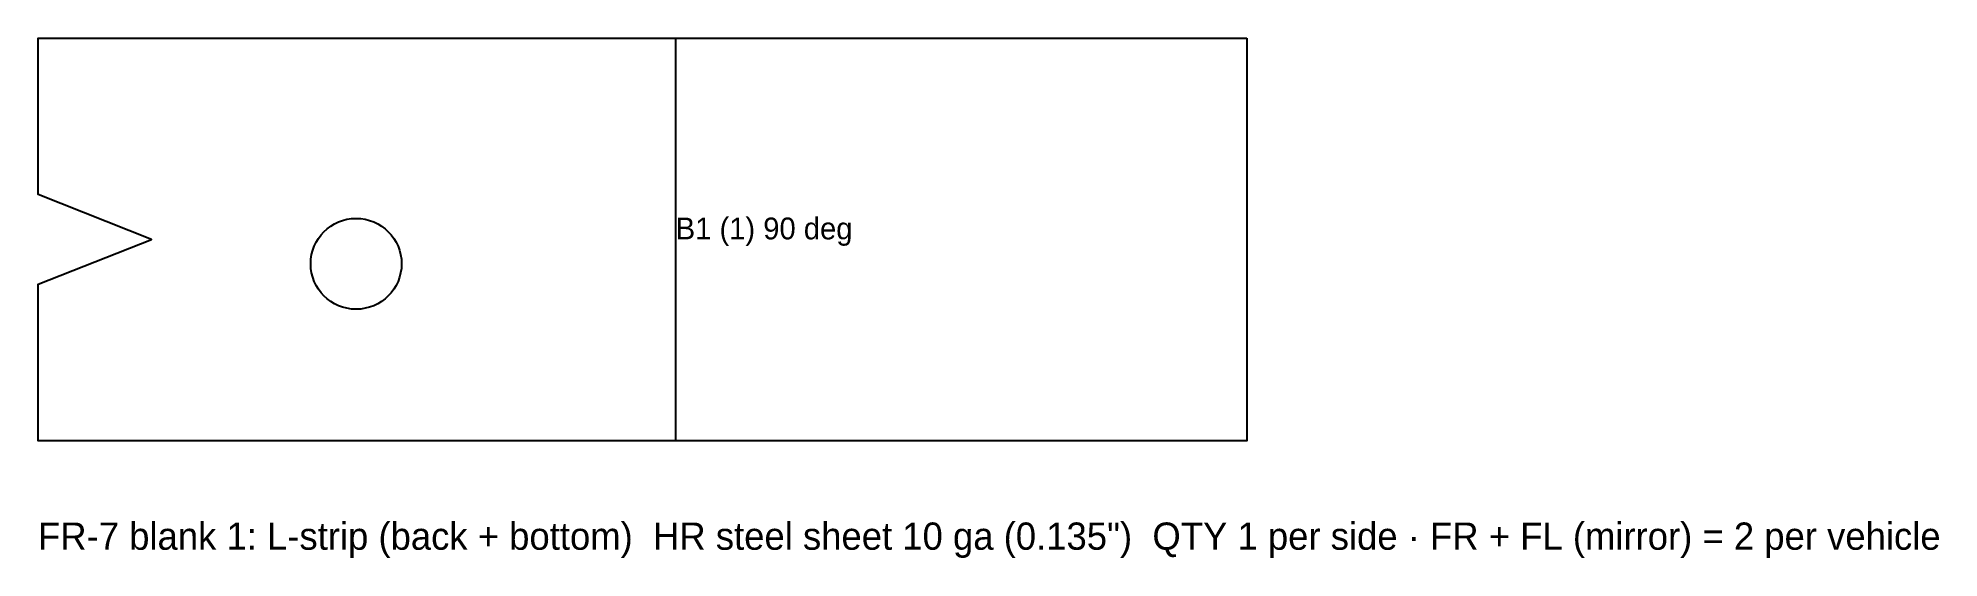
# Model space of a CAD drawing. Header units: inches. Extents: x 0 to 10.5, y -0.6 to 2.2.
import ezdxf

# ---------------------------------------------------------------- set-up
doc = ezdxf.new("R2010")
doc.units = ezdxf.units.IN
doc.header["$MEASUREMENT"] = 0
for name, color, linetype in [('BEND', 5, 'Continuous'), ('CUT', 7, 'Continuous'), ('TEXT', 3, 'Continuous')]:
    doc.layers.add(name, color=color, linetype=linetype)

msp = doc.modelspace()

# ---------------------------------------------------------------- linework, layer by layer
at = {"layer": 'BEND'}
msp.add_line((3.5081, 0), (3.5081, 2.216), dxfattribs=at)
at = {"layer": 'CUT'}
msp.add_lwpolyline([(6.6507, 2.216), (6.6507, 0), (0, 0), (0, 0.8619), (0.625, 1.108), (0, 1.3541), (0, 2.216), (6.6507, 2.216)], close=True, dxfattribs=at)
msp.add_circle((1.75, 0.9735), 0.25, dxfattribs=at)

# ---------------------------------------------------------------- texts
at = {"layer": 'TEXT'}
for s, height, p in [('B1 (1) 90 deg', 0.12, (3.5081, 1.108)), ('FR-7 blank 1: L-strip (back + bottom)  HR steel sheet 10 ga (0.135")  QTY 1 per side · FR + FL (mirror) = 2 per vehicle', 0.15, (0, -0.6))]:
    msp.add_text(s, height=height, dxfattribs=at).set_placement(p)

doc.saveas('drawing.dxf')
